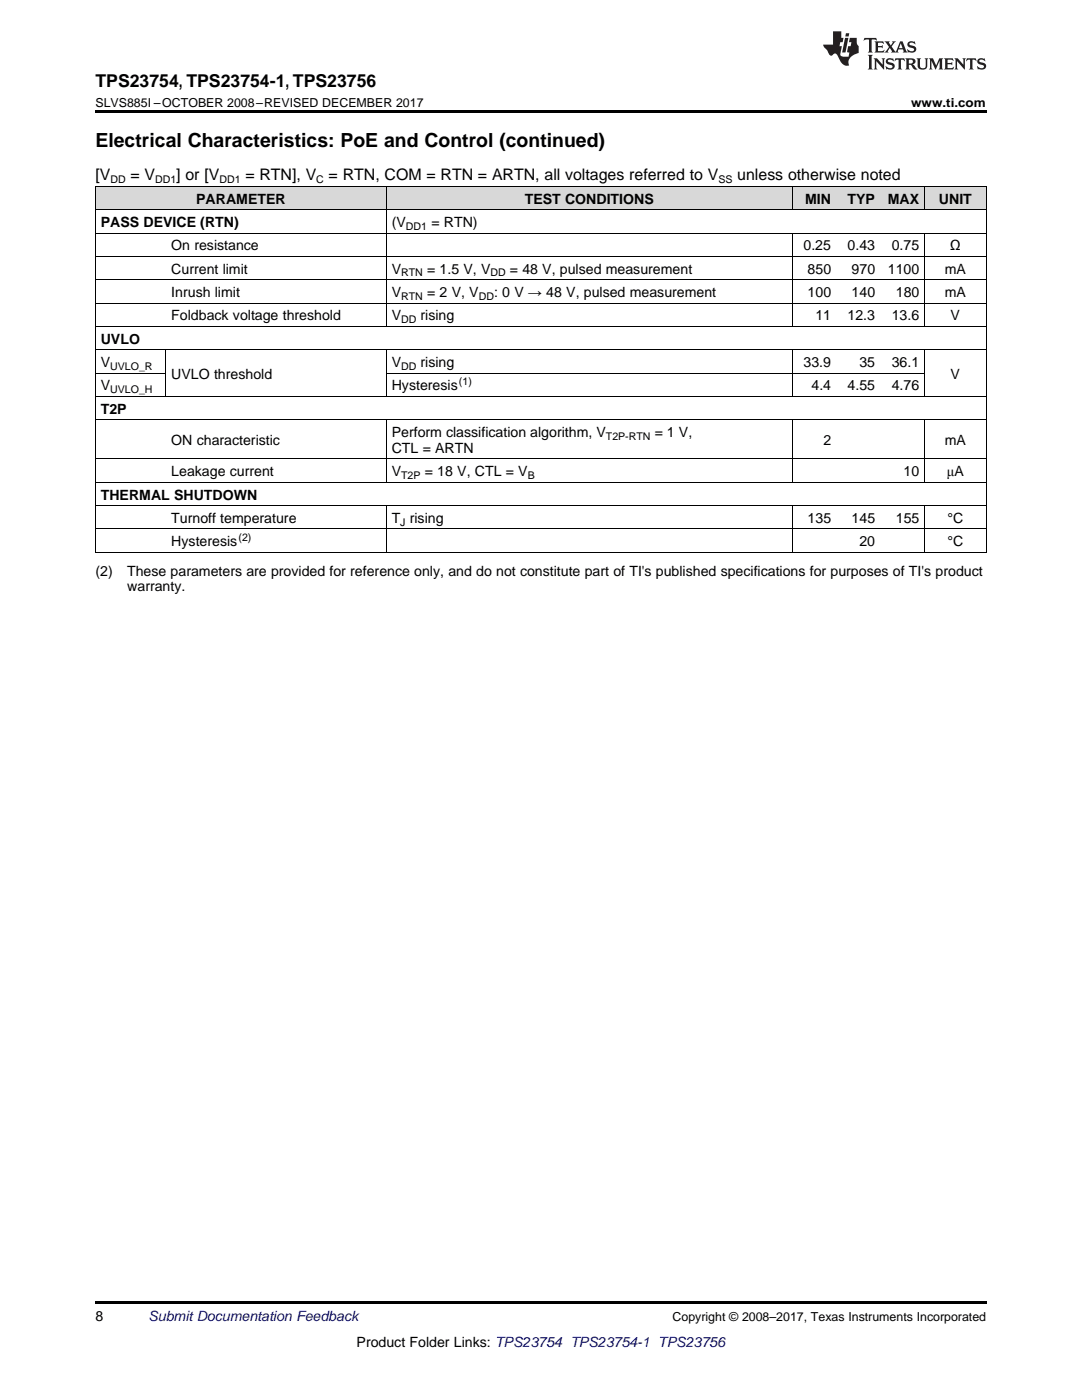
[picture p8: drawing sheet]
<svg xmlns="http://www.w3.org/2000/svg" width="216mm" height="279mm" viewBox="0 0 216 279" stroke-linecap="round" stroke-linejoin="round" font-family="sans-serif">
<defs><g id="words">
<text font-size="3.9" x="19" y="29.3">Electrical Characteristics: PoE and Control (continued)</text>
<text font-size="3.5" x="19" y="17.3">TPS23754, TPS23754-1, TPS23756</text>
<g font-size="3.2">
<text x="19" y="36">[V</text>
<text x="26" y="36">= V</text>
<text x="35.2" y="36">] or [V</text>
<text x="49" y="36">= RTN], V</text>
<text x="65.6" y="36">= RTN, COM = RTN = ARTN, all voltages referred to V</text>
<text x="147.1" y="36">unless otherwise noted</text>
</g>
<g font-size="2.8">
<text x="39.2" y="40.6">PARAMETER</text>
<text x="104.7" y="40.6">TEST CONDITIONS</text>
<text x="160.7" y="40.6">MIN</text>
<text x="169.1" y="40.6">TYP</text>
<text x="177.2" y="40.6">MAX</text>
<text x="187.4" y="40.6">UNIT</text>
<text x="20.1" y="45.3">PASS DEVICE (RTN)</text>
<text x="78.2" y="45.3">(V</text>
<text x="86.1" y="45.3">= RTN)</text>
<text x="34.2" y="50">On resistance</text>
<text x="160.3" y="50">0.25</text>
<text x="169.1" y="50">0.43</text>
<text x="177.9" y="50">0.75</text>
<text x="189.5" y="50">Ω</text>
<text x="34.2" y="54.6">Current limit</text>
<text x="34.2" y="59.3">Inrush limit</text>
<text x="78.2" y="54.6">V</text>
<text x="78.2" y="59.3">V</text>
<text x="85.2" y="54.6">= 1.5 V, V</text>
<text x="85.2" y="59.3">= 2 V, V</text>
<text x="98.6" y="59.3">: 0 V → 48 V, pulsed measurement</text>
<text x="101.7" y="54.6">= 48 V, pulsed measurement</text>
<text x="161.1" y="54.6">850</text>
<text x="161.1" y="59.3">100</text>
<text x="169.9" y="54.6">970</text>
<text x="169.9" y="59.3">140</text>
<text x="177.2" y="54.6">1100</text>
<text x="178.8" y="59.3">180</text>
<text x="188.5" y="54.6">mA</text>
<text x="188.5" y="59.3">mA</text>
<text x="34.2" y="63.9">Foldback voltage threshold</text>
<text x="78.2" y="63.9">V</text>
<text x="83.9" y="63.9">rising</text>
<text x="162.7" y="63.9">11</text>
<text x="169.1" y="63.9">12.3</text>
<text x="177.9" y="63.9">13.6</text>
<text x="189.7" y="63.9">V</text>
<text x="20.1" y="68.6">UVLO</text>
<text x="20.1" y="73.2">V</text>
<text x="20.1" y="77.9">V</text>
<text x="34.2" y="75.6">UVLO threshold</text>
<text x="78.2" y="73.2">V</text>
<text x="78.2" y="77.9">Hysteresis</text>
<text x="83.9" y="73.2">rising</text>
<text x="160.3" y="73.2">33.9</text>
<text x="161.9" y="77.9">4.4</text>
<text x="169.1" y="77.9">4.55</text>
<text x="171.5" y="73.2">35</text>
<text x="177.9" y="73.2">36.1</text>
<text x="177.9" y="77.9">4.76</text>
<text x="189.7" y="75.6">V</text>
<text x="20.1" y="82.5">T2P</text>
<text x="34.2" y="88.8">ON characteristic</text>
<text x="78.2" y="87.2">Perform classification algorithm, V</text>
<text x="130.6" y="87.2">= 1 V,</text>
<text x="164.3" y="88.8">2</text>
<text x="188.5" y="88.8">mA</text>
<text x="34.2" y="95">Leakage current</text>
<text x="78.2" y="90.4">CTL = ARTN</text>
<text x="78.2" y="95">V</text>
<text x="84.8" y="95">= 18 V, CTL = V</text>
<text x="180.3" y="95">10</text>
<text x="188.9" y="95">μA</text>
<text x="20.1" y="99.7">THERMAL SHUTDOWN</text>
<text x="34.2" y="104.4">Turnoff temperature</text>
<text x="78.2" y="104.4">T rising</text>
<text x="161.1" y="104.4">135</text>
<text x="169.9" y="104.4">145</text>
<text x="178.8" y="104.4">155</text>
<text x="189.1" y="104.4">°C</text>
<text x="34.2" y="109">Hysteresis</text>
<text x="171.5" y="109">20</text>
<text x="189.1" y="109">°C</text>
<text x="19" y="114.9">(2)</text>
<text x="25.4" y="114.9">These parameters are provided for reference only, and do not constitute part of TI's published specifications for purposes of TI's product</text>
<text x="25.4" y="118">warranty.</text>
<text x="19" y="263.6">8</text>
<text x="71.2" y="268.9">Product Folder Links: TPS23754 TPS23754-1 TPS23756</text>
</g>
<text font-size="2.8" fill="#0000c8" x="29.6" y="263.6">Submit Documentation Feedback</text>
<g font-size="2.5">
<text x="19" y="21.4">SLVS885I –OCTOBER 2008–REVISED DECEMBER 2017</text>
<text x="181.8" y="21.4">www.ti.com</text>
<text x="134.2" y="263.6">Copyright © 2008–2017, Texas Instruments Incorporated</text>
</g>
<g font-size="2.1">
<text x="22" y="36.6">DD</text>
<text x="30.9" y="36.6">DD1</text>
<text x="43.8" y="36.6">DD1</text>
<text x="63.1" y="36.6">C</text>
<text x="143.3" y="36.6">SS</text>
<text x="81" y="45.9">DD1</text>
<text x="80" y="55.2">RTN</text>
<text x="80" y="59.8">RTN</text>
<text x="95.5" y="59.8">DD</text>
<text x="97.9" y="55.2">DD</text>
<text x="80" y="64.5">DD</text>
<text x="22" y="73.8">UVLO_R</text>
<text x="80" y="73.8">DD</text>
<text x="91.6" y="76.8">(1)</text>
<text x="22" y="78.5">UVLO_H</text>
<text x="120.9" y="87.8">T2P-RTN</text>
<text x="80" y="95.6">T2P</text>
<text x="105.3" y="95.6">B</text>
<text x="47.6" y="107.9">(2)</text>
<text x="79.9" y="104.9">J</text>
</g>
</g></defs>
<g fill="#d8d8d8">
<path d="M19 37.3h14.1v4.6h-14.1z"/>
<path d="M33.1 37.3h44v4.6h-44z"/>
<path d="M77.1 37.3h81v4.6h-81z"/>
<path d="M158.1 37.3h8.8v4.6h-8.8z"/>
<path d="M166.9 37.3h8.8v4.6h-8.8z"/>
<path d="M175.7 37.3h8.8v4.6h-8.8z"/>
<path d="M184.5 37.3h12.3v4.6h-12.3z"/>
</g>
<path d="M19 22h177.8v.5h-177.8zM19 259.7h177.8v.5h-177.8z" fill="#000"/>
<g fill="none" stroke="#000" stroke-width=".2">
<path d="M19 37.2h177.8M19.1 37.2v73.1M77.1 37.2v28M158.1 37.2v4.7M184.4 37.2v4.7M196.8 37.2v73.1M19 55.8h177.8M19 51.2h177.8M19 46.5h177.8M19 41.9h177.8M158.1 46.6v18.6M184.4 46.6v18.6"/>
<path d="M19 79.1h177.8M19 74.5h14.1M19 69.8h177.8M19 65.1h177.8M19 60.5h177.8M33.1 69.8v9.4M77.1 69.8v9.4M77.1 74.5h107.4M158.1 69.8v9.4M184.4 69.8v9.4M19 96.3h177.8M19 91.6h177.8"/>
<path d="M19 83.8h177.8M77.1 83.8v12.5M158.1 83.8v12.5M184.4 83.8v12.5M19 110.2h177.8M19 105.6h177.8M19 100.9h177.8M77.1 101v9.3M158.1 101v9.3M184.4 101v9.3"/>
</g>
<g fill="#231f20">
<path d="M172.5 7.6l-.1 .5 .4-.2h.6v.1v2.1l-.2 .4h.9l-.2-.4v-2.1l.1-.1h.5l.5 .2-.2-.5zM174.5 8.3l.2 .3v1.5l-.2 .4h1.8l.2-.6a1.04 1.04 0 0 1-1.3 .2v-.7h.6l.3 .2v-.6l-.3 .2h-.6v-.6l.8-.1 .4 .3-.2-.5zM176.5 8.3l.9 1.1-.9 1.1h.8l-.2-.2 .4-.7 .5 .7-.2 .2h1.5l-.2-.2 .2-.4h.9l.1 .4-.2 .2h1l-.3-.3-.7-1.9h-.5l-.9 2-.8-1 .9-1h-.8l.1 .3-.4 .5-.3-.6 .1-.2zM179.7 8.6l.4 1h-.7zM181.3 8.4a.63 .63 0 0 0-.2 .7 .63 .63 0 0 0 .6 .4l.6 .2 .1 .2a.75 .75 0 0 1-.7 .4 .75 .75 0 0 1-.6-.5l.1 .7 .1-.1a1.11 1.11 0 0 0 1.5-.6 1.13 1.13 0 0 0-1.2-.8l-.1-.4a1.04 1.04 0 0 1 1.2 .2l-.2-.5-.2 .1-.4-.2zM173.2 10.9l.2 .4v2.2l-.2 .4h1l-.3-.4v-2.2l.3-.4zM174.3 11.6l.3 .4v1.5l-.3 .4h.8l-.2-.4v-1.3l1.5 1.7v-1.9l.2-.4h-.7l.2 .4v.9l-1.1-1.3zM177 11.8a.62 .62 0 0 0-.2 .7 .62 .62 0 0 0 .6 .4l.6 .1 .1 .3a.76 .76 0 0 1-.7 .3 .76 .76 0 0 1-.7-.4l.2 .7 .1-.1a1.11 1.11 0 0 0 1.5-.6 1.13 1.13 0 0 0-1.2-.8l-.1-.4a1.04 1.04 0 0 1 1.2 .2l-.2-.6-.2 .1-.5-.1zM178.7 11.6l-.2 .6a.61 .61 0 0 1 .8-.3v1.6l-.2 .4h.9l-.2-.4v-1.6a.63 .63 0 0 1 .7 .3l-.1-.6zM180.6 11.6l.3 .4v1.5l-.3 .4h1l-.2-.2-.1-.8 .6 .2a.76 .76 0 0 0 1.2 .7l-1-1a.58 .58 0 0 0 .6-.5 .58 .58 0 0 0-.5-.6zM181.4 11.9h.1a.45 .45 0 0 1 .5 .1 .45 .45 0 0 1 .1 .5l-.8 .2zM182.9 11.6l.2 .2a2.17 2.17 0 0 0 .3 1.9 .99 .99 0 0 0 1.6-.6v-1.1l.2-.4h-.7l.2 .2a1.92 1.92 0 0 1-.2 1.8 .6 .6 0 0 1-.9-.5v-1.1l.2-.4zM185.4 11.6l.2 .4v1.5l-.2 .4h.7l-.2-.4v-1.4l.8 1.8 .8-1.8v1.4l-.2 .4h.9l-.2-.4v-1.5l.2-.4h-.8l-.6 1.5-.6-1.5zM188.4 11.6l.2 .4v1.5l-.2 .4h1.8l.1-.6a1.04 1.04 0 0 1-1.2 .1v-.6h.5l.4 .2v-.6l-.4 .2h-.5v-.7h.8l.3 .3-.1-.6zM190.5 11.6l.2 .4v1.5l-.2 .4h.7l-.2-.4v-1.3l1.5 1.7v-1.9l.2-.4h-.7l.2 .4v.9l-1.1-1.3zM192.9 11.6l-.1 .6a.61 .61 0 0 1 .7-.3l.1 1.6-.3 .4h1l-.3-.4 .1-1.6a.63 .63 0 0 1 .7 .3l-.1-.6zM195.2 11.8a.62 .62 0 0 0-.2 .7 .62 .62 0 0 0 .6 .4l.6 .1 .1 .3a.76 .76 0 0 1-.7 .3 .76 .76 0 0 1-.6-.4l.1 .7 .1-.1a1.11 1.11 0 0 0 1.6-.6 1.13 1.13 0 0 0-1.3-.8l-.1-.4a1.04 1.04 0 0 1 1.2 .2l-.1-.6-.2 .1-.5-.1z"/>
<path d="M166.2 6.3v2.6h-1.9v.4l.8 .9a.91 .91 0 0 0 1 .8 .56 .56 0 0 1 .5-.3 .56 .56 0 0 1 .5 .3l.4 .8a1.53 1.53 0 0 0 1.9 1.2 1.54 1.54 0 0 1 1-2.1l.9-.3v-1.4a1.52 1.52 0 0 1-.4-1.6h-1.3l-.2 .8h.5l-.2 .8h-.5l-.1 1v.2l.4 .1-.2 .8a1.93 1.93 0 0 1-1.6-.3l.3-1.8h-.5l.2-.8h.4l.2-.8h-.4v-1.3zM168.6 7.6l-.6 2.9h.7l.6-2.9zM168.8 6.6l-.1 .7h.6l.2-.7z"/>
</g>
<use href="#words"/>
</svg>
